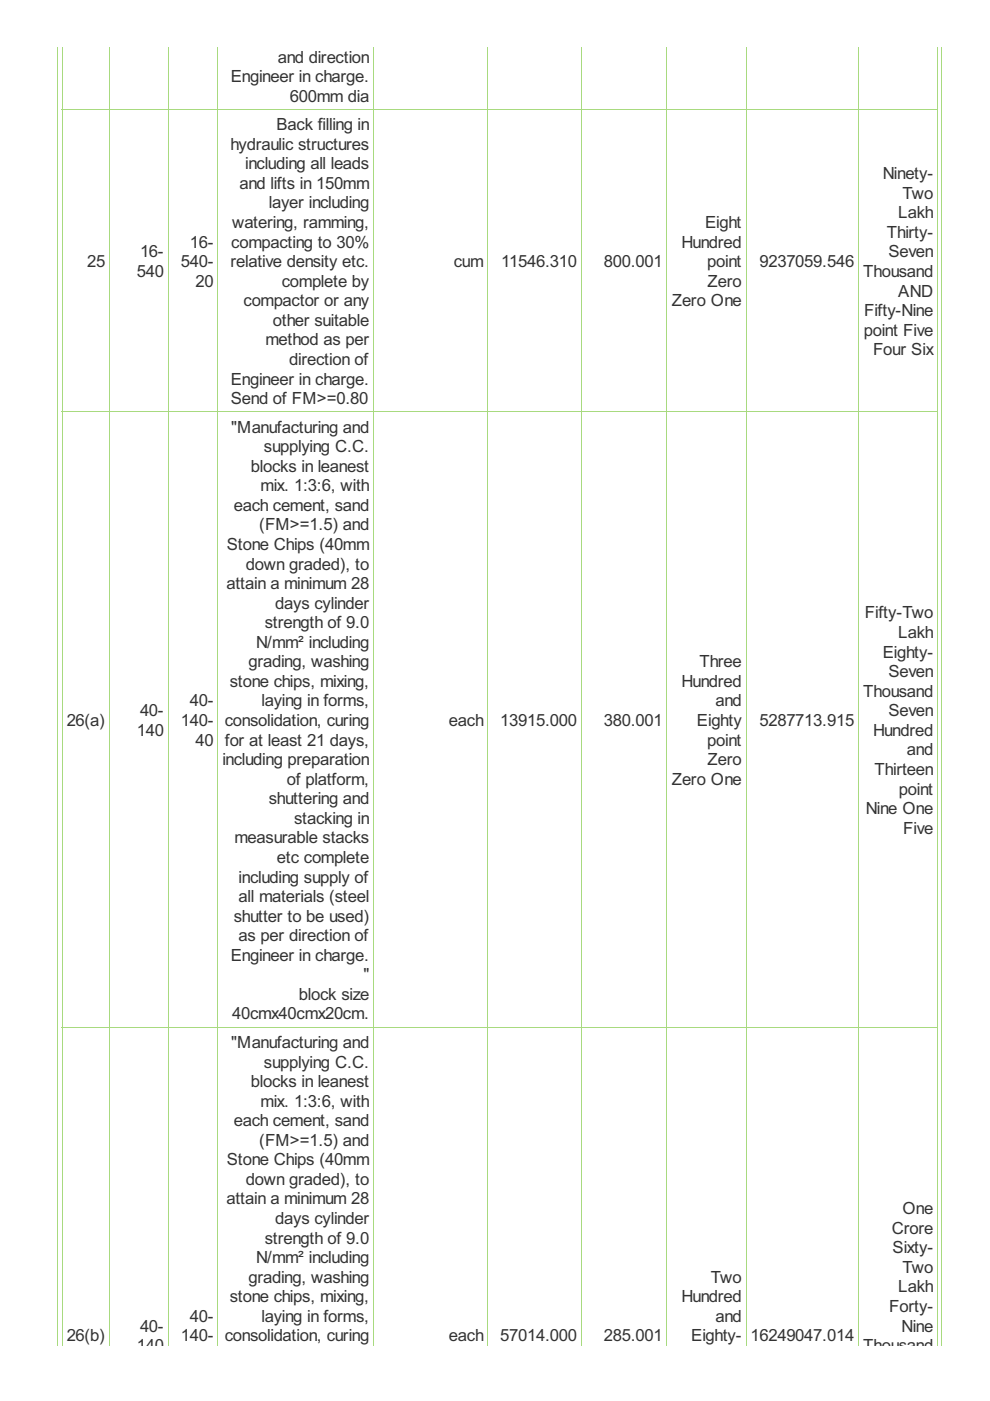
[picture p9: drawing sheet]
<svg xmlns="http://www.w3.org/2000/svg" width="210mm" height="297mm" viewBox="0 0 210 297" stroke-linecap="round" stroke-linejoin="round" font-family="sans-serif">
<defs><g id="words">
<g font-size="4" fill="#333">
<text x="48.9" y="17.4">Engineer in charge.</text>
<text x="58.9" y="13.3">and direction</text>
<text x="61.5" y="21.6">600mm dia</text>
<text x="58.6" y="27.6">Back filling in</text>
<text x="48.9" y="31.8">hydraulic structures</text>
<text x="52" y="35.9">including all leads</text>
<text x="50.8" y="40.1">and lifts in 150mm</text>
<text x="187.2" y="38">Ninety-</text>
<text x="57" y="44.2">layer including</text>
<text x="190.5" y="46.3">Lakh</text>
<text x="191.3" y="42.1">Two</text>
<text x="40.2" y="52.5">16-</text>
<text x="49" y="52.5">compacting to 30%</text>
<text x="49.2" y="48.4">watering, ramming,</text>
<text x="144.5" y="52.5">Hundred</text>
<text x="149.5" y="48.4">Eight</text>
<text x="188" y="50.4">Thirty-</text>
<text x="18.5" y="56.6">25</text>
<text x="29" y="58.7">540</text>
<text x="29.7" y="54.6">16-</text>
<text x="38.3" y="56.6">540-</text>
<text x="48.9" y="56.6">relative density etc.</text>
<text x="96.2" y="56.6">cum</text>
<text x="106.2" y="56.6">11546.310</text>
<text x="128" y="56.6">800.001</text>
<text x="150" y="56.6">point</text>
<text x="161" y="56.6">9237059.546</text>
<text x="183" y="58.7">Thousand</text>
<text x="188.4" y="54.6">Seven</text>
<text x="41.4" y="60.8">20</text>
<text x="51.6" y="64.9">compactor or any</text>
<text x="59.8" y="60.8">complete by</text>
<text x="142.4" y="64.9">Zero One</text>
<text x="150" y="60.8">Zero</text>
<text x="190.5" y="62.9">AND</text>
<text x="57.9" y="69.1">other suitable</text>
<text x="183.1" y="71.2">point Five</text>
<text x="183.2" y="67">Fifty-Nine</text>
<text x="56.3" y="73.2">method as per</text>
<text x="61.3" y="77.4">direction of</text>
<text x="185.1" y="75.3">Four Six</text>
<text x="48.9" y="81.5">Engineer in charge.</text>
<text x="48.9" y="85.7">Send of FM&gt;=0.80</text>
<text x="49" y="91.7">&quot;Manufacturing and</text>
<text x="56" y="95.9">supplying C.C.</text>
<text x="53.2" y="100">blocks in leanest</text>
<text x="55.3" y="104.2">mix. 1:3:6, with</text>
<text x="49.6" y="108.3">each cement, sand</text>
<text x="54.9" y="112.5">(FM&gt;=1.5) and</text>
<text x="48.1" y="116.6">Stone Chips (40mm</text>
<text x="48" y="124.9">attain a minimum 28</text>
<text x="52.2" y="120.8">down graded), to</text>
<text x="58.4" y="129.1">days cylinder</text>
<text x="183.4" y="131.1">Fifty-Two</text>
<text x="54.3" y="137.3">N/mm² including</text>
<text x="56.1" y="133.2">strength of 9.0</text>
<text x="190.5" y="135.3">Lakh</text>
<text x="52.7" y="141.5">grading, washing</text>
<text x="148.3" y="141.5">Three</text>
<text x="187.2" y="139.4">Eighty-</text>
<text x="188.4" y="143.6">Seven</text>
<text x="40.2" y="149.8">40-</text>
<text x="48.7" y="145.6">stone chips, mixing,</text>
<text x="55.4" y="149.8">laying in forms,</text>
<text x="144.5" y="145.6">Hundred</text>
<text x="151.7" y="149.8">and</text>
<text x="183" y="147.7">Thousand</text>
<text x="14.1" y="153.9">26(a)</text>
<text x="29.7" y="151.9">40-</text>
<text x="38.3" y="153.9">140-</text>
<text x="47.7" y="153.9">consolidation, curing</text>
<text x="95.2" y="153.9">each</text>
<text x="106.1" y="153.9">13915.000</text>
<text x="128" y="153.9">380.001</text>
<text x="147.8" y="153.9">Eighty</text>
<text x="161" y="153.9">5287713.915</text>
<text x="188.4" y="151.9">Seven</text>
<text x="29" y="156">140</text>
<text x="41.4" y="158.1">40</text>
<text x="47.7" y="158.1">for at least 21 days,</text>
<text x="150" y="158.1">point</text>
<text x="185.1" y="156">Hundred</text>
<text x="192.3" y="160.2">and</text>
<text x="47.1" y="162.2">including preparation</text>
<text x="60.8" y="166.4">of platform,</text>
<text x="142.4" y="166.4">Zero One</text>
<text x="150" y="162.2">Zero</text>
<text x="185.4" y="164.3">Thirteen</text>
<text x="57" y="170.5">shuttering and</text>
<text x="183.5" y="172.6">Nine One</text>
<text x="190.6" y="168.5">point</text>
<text x="49.7" y="178.8">measurable stacks</text>
<text x="62.4" y="174.7">stacking in</text>
<text x="191.5" y="176.7">Five</text>
<text x="58.7" y="183">etc complete</text>
<text x="50.6" y="187.1">including supply of</text>
<text x="50.6" y="191.3">all materials (steel</text>
<text x="49.6" y="195.4">shutter to be used)</text>
<text x="48.9" y="203.7">Engineer in charge.</text>
<text x="50.6" y="199.6">as per direction of</text>
<text x="77" y="207.9">&quot;</text>
<text x="63.4" y="212">block size</text>
<text x="49.2" y="216.1">40cmx40cmx20cm.</text>
<text x="49" y="222.2">&quot;Manufacturing and</text>
<text x="56" y="226.3">supplying C.C.</text>
<text x="53.2" y="230.5">blocks in leanest</text>
<text x="49.6" y="238.8">each cement, sand</text>
<text x="55.3" y="234.6">mix. 1:3:6, with</text>
<text x="54.9" y="242.9">(FM&gt;=1.5) and</text>
<text x="48.1" y="247.1">Stone Chips (40mm</text>
<text x="52.2" y="251.2">down graded), to</text>
<text x="48" y="255.4">attain a minimum 28</text>
<text x="191.3" y="257.4">One</text>
<text x="56.1" y="263.7">strength of 9.0</text>
<text x="58.4" y="259.5">days cylinder</text>
<text x="189.1" y="261.6">Crore</text>
<text x="54.3" y="267.8">N/mm² including</text>
<text x="189.2" y="265.7">Sixty-</text>
<text x="191.3" y="269.9">Two</text>
<text x="52.7" y="272">grading, washing</text>
<text x="150.7" y="272">Two</text>
<text x="190.5" y="274">Lakh</text>
<text x="40.2" y="280.3">40-</text>
<text x="48.7" y="276.1">stone chips, mixing,</text>
<text x="55.4" y="280.3">laying in forms,</text>
<text x="144.5" y="276.1">Hundred</text>
<text x="151.7" y="280.3">and</text>
<text x="188.6" y="278.2">Forty-</text>
<text x="14.1" y="284.4">26(b)</text>
<text x="29" y="286.5">140</text>
<text x="29.7" y="282.3">40-</text>
<text x="38.3" y="284.4">140-</text>
<text x="47.7" y="284.4">consolidation, curing</text>
<text x="95.2" y="284.4">each</text>
<text x="106.1" y="284.4">57014.000</text>
<text x="128" y="284.4">285.001</text>
<text x="146.6" y="284.4">Eighty-</text>
<text x="159.1" y="284.4">16249047.014</text>
<text x="183" y="286.5">Thousand</text>
<text x="191.1" y="282.3">Nine</text>
</g>
</g></defs>
<g fill="none" stroke="#a8da7f" stroke-width=".21">
<path d="M12.2 9.9v275.4M13.2 9.9v275.4M23.2 9.9v275.4M35.7 9.9v275.4M46.2 9.9v275.4M79.2 9.9v275.4M103.4 9.9v275.4M123.3 9.9v275.4M141.4 9.9v275.4M158.2 9.9v275.4M182 9.9v275.4M198.8 9.9v275.4"/>
<path d="M199.6 9.9v275.4M13.1 23.2h185.8M13.1 87.3h185.8M13.1 217.8h185.8"/>
</g>
<use href="#words"/>
</svg>
